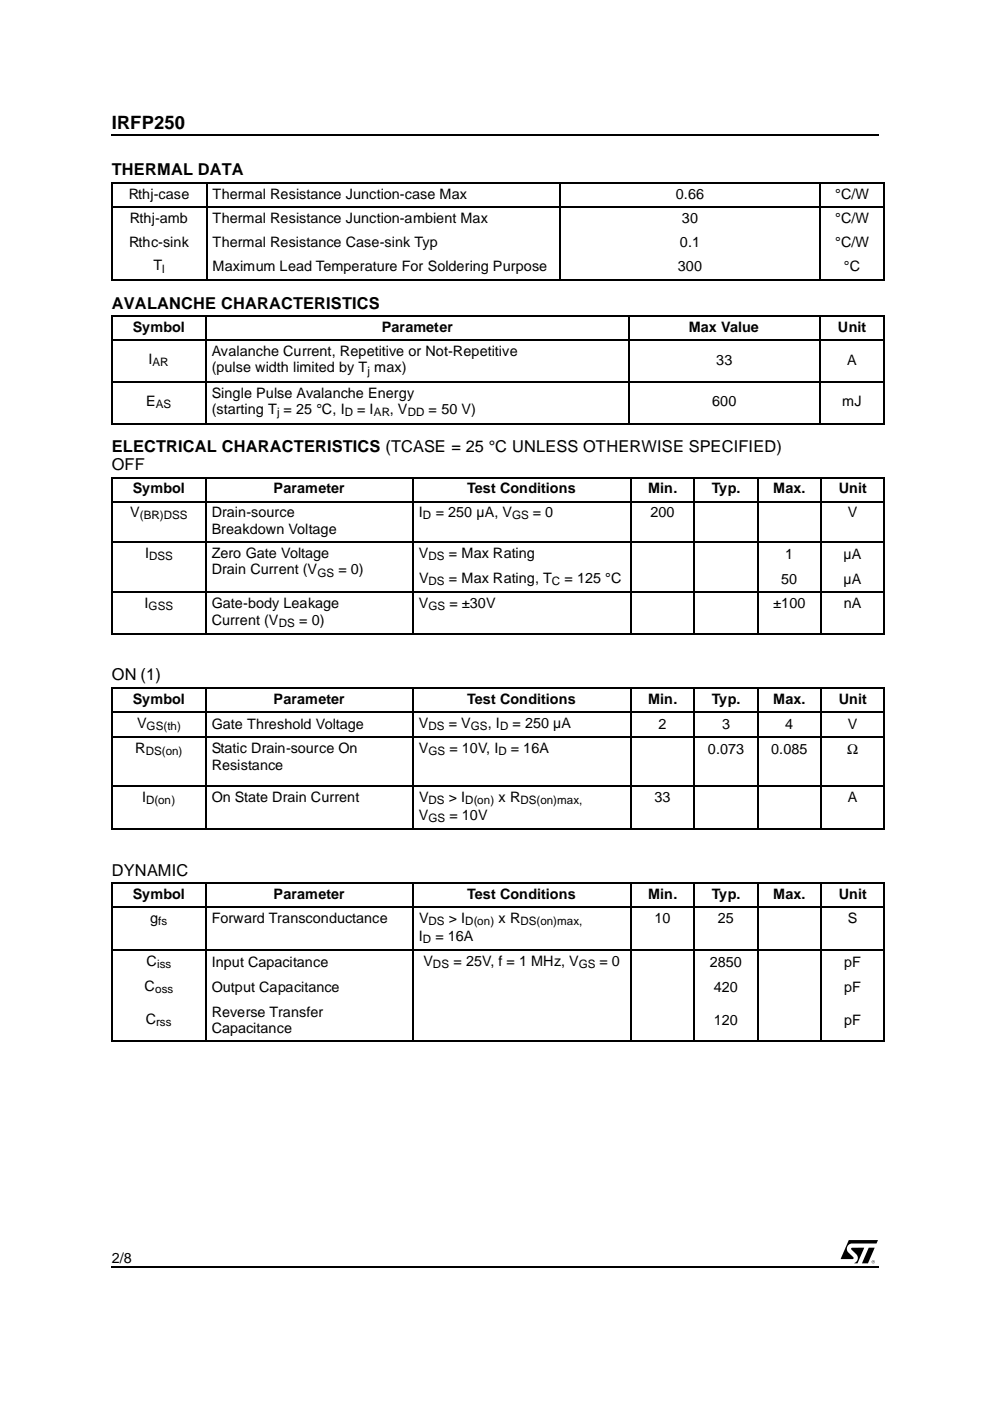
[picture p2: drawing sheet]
<svg xmlns="http://www.w3.org/2000/svg" width="210mm" height="297mm" viewBox="0 0 210 297" stroke-linecap="round" stroke-linejoin="round" font-family="sans-serif">
<defs><g id="words">
<text font-size="3.9" x="23.7" y="27.4">IRFP250</text>
<g font-size="3.5">
<text x="23.7" y="37.1">THERMAL DATA</text>
<text x="23.7" y="65.4">AVALANCHE CHARACTERISTICS</text>
<text x="23.7" y="95.9">ELECTRICAL CHARACTERISTICS (TCASE = 25 °C UNLESS OTHERWISE SPECIFIED)</text>
<text x="23.7" y="99.6">OFF</text>
<text x="23.7" y="144.2">ON (1)</text>
<text x="23.7" y="185.6">DYNAMIC</text>
</g>
<g font-size="3">
<text x="27.3" y="42.1">Rthj-case</text>
<text x="27.5" y="47.2">Rthj-amb</text>
<text x="45.1" y="47.2">Thermal Resistance Junction-ambient Max</text>
<text x="45.1" y="42.1">Thermal Resistance Junction-case Max</text>
<text x="143.3" y="42.1">0.66</text>
<text x="144.6" y="47.2">30</text>
<text x="177.1" y="42.1">°C/W</text>
<text x="177.1" y="47.2">°C/W</text>
<text x="27.4" y="52.3">Rthc-sink</text>
<text x="45.1" y="52.3">Thermal Resistance Case-sink Typ</text>
<text x="144.1" y="52.3">0.1</text>
<text x="177.1" y="52.3">°C/W</text>
<text x="32.5" y="57.3">T</text>
<text x="45.1" y="57.5">Maximum Lead Temperature For Soldering Purpose</text>
<text x="143.7" y="57.5">300</text>
<text x="178.9" y="57.5">°C</text>
<text x="28.1" y="70.4">Symbol</text>
<text x="81" y="70.4">Parameter</text>
<text x="146.1" y="70.4">Max Value</text>
<text x="177.7" y="70.4">Unit</text>
<text x="31.5" y="77.2">I</text>
<text x="44.9" y="75.4">Avalanche Current, Repetitive or Not-Repetitive</text>
<text x="151.8" y="77.3">33</text>
<text x="179.6" y="77.3">A</text>
<text x="44.9" y="79">(pulse width limited by T max)</text>
<text x="31" y="86.1">E</text>
<text x="44.9" y="84.3">Single Pulse Avalanche Energy</text>
<text x="44.9" y="87.8">(starting T = 25 °C, I</text>
<text x="75.7" y="87.8">= I</text>
<text x="82.7" y="87.8">, V</text>
<text x="90.9" y="87.8">= 50 V)</text>
<text x="151" y="86.2">600</text>
<text x="178.6" y="86.2">mJ</text>
<text x="28.1" y="104.6">Symbol</text>
<text x="58" y="104.6">Parameter</text>
<text x="99.1" y="104.6">Test Conditions</text>
<text x="137.4" y="104.6">Min.</text>
<text x="150.9" y="104.6">Typ.</text>
<text x="163.9" y="104.6">Max.</text>
<text x="177.8" y="104.6">Unit</text>
<text x="27.6" y="109.7">V</text>
<text x="44.9" y="109.7">Drain-source</text>
<text x="44.9" y="113.2">Breakdown Voltage</text>
<text x="88.8" y="109.7">I</text>
<text x="92.4" y="109.7">= 250 µA, V</text>
<text x="113" y="109.7">= 0</text>
<text x="137.9" y="109.7">200</text>
<text x="179.8" y="109.7">V</text>
<text x="30.8" y="118.3">I</text>
<text x="44.9" y="118.3">Zero Gate Voltage</text>
<text x="88.8" y="118.3">V</text>
<text x="95.2" y="118.3">= Max Rating</text>
<text x="166.5" y="118.4">1</text>
<text x="178.8" y="118.4">µA</text>
<text x="44.9" y="121.8">Drain Current (V</text>
<text x="71.7" y="121.8">= 0)</text>
<text x="88.8" y="123.6">V</text>
<text x="95.2" y="123.6">= Max Rating, T</text>
<text x="119.7" y="123.6">= 125 °C</text>
<text x="165.6" y="123.7">50</text>
<text x="178.8" y="123.7">µA</text>
<text x="30.7" y="128.9">I</text>
<text x="44.9" y="128.9">Gate-body Leakage</text>
<text x="88.8" y="128.9">V</text>
<text x="95.3" y="128.9">= ±30V</text>
<text x="163.9" y="128.9">±100</text>
<text x="178.9" y="128.9">nA</text>
<text x="44.9" y="132.5">Current (V</text>
<text x="63.4" y="132.5">= 0)</text>
<text x="28.1" y="149.2">Symbol</text>
<text x="58" y="149.2">Parameter</text>
<text x="99.1" y="149.2">Test Conditions</text>
<text x="137.4" y="149.2">Min.</text>
<text x="150.9" y="149.2">Typ.</text>
<text x="163.9" y="149.2">Max.</text>
<text x="177.8" y="149.2">Unit</text>
<text x="29.1" y="154.3">V</text>
<text x="44.9" y="154.5">Gate Threshold Voltage</text>
<text x="88.8" y="154.3">V</text>
<text x="95.2" y="154.3">= V</text>
<text x="103.4" y="154.3">, I</text>
<text x="108.6" y="154.3">= 250 µA</text>
<text x="139.6" y="154.5">2</text>
<text x="153.1" y="154.5">3</text>
<text x="166.5" y="154.5">4</text>
<text x="179.8" y="154.5">V</text>
<text x="28.6" y="159.6">R</text>
<text x="44.9" y="159.6">Static Drain-source On</text>
<text x="88.8" y="159.6">V</text>
<text x="95.3" y="159.6">= 10V, I</text>
<text x="108.3" y="159.6">= 16A</text>
<text x="150" y="159.8">0.073</text>
<text x="163.5" y="159.8">0.085</text>
<text x="179.6" y="159.8">Ω</text>
<text x="44.9" y="163.2">Resistance</text>
<text x="30.2" y="170.1">I</text>
<text x="44.9" y="170.1">On State Drain Current</text>
<text x="88.8" y="173.9">V</text>
<text x="88.8" y="170.1">V</text>
<text x="95.2" y="170.1">&gt; I</text>
<text x="95.3" y="173.9">= 10V</text>
<text x="105.7" y="170.1">x R</text>
<text x="138.8" y="170.1">33</text>
<text x="179.8" y="170.1">A</text>
<text x="28.1" y="190.6">Symbol</text>
<text x="58" y="190.6">Parameter</text>
<text x="99.1" y="190.6">Test Conditions</text>
<text x="137.4" y="190.6">Min.</text>
<text x="150.9" y="190.6">Typ.</text>
<text x="163.9" y="190.6">Max.</text>
<text x="177.8" y="190.6">Unit</text>
<text x="31.9" y="195.7">g</text>
<text x="44.9" y="195.7">Forward Transconductance</text>
<text x="88.8" y="195.7">V</text>
<text x="95.2" y="195.7">&gt; I</text>
<text x="105.7" y="195.7">x R</text>
<text x="138.8" y="195.7">10</text>
<text x="152.2" y="195.7">25</text>
<text x="179.8" y="195.7">S</text>
<text x="88.8" y="199.5">I</text>
<text x="92.3" y="199.5">= 16A</text>
<text x="31.1" y="204.9">C</text>
<text x="44.9" y="204.9">Input Capacitance</text>
<text x="89.8" y="204.9">V</text>
<text x="96.1" y="204.9">= 25V, f = 1 MHz, V</text>
<text x="127.1" y="204.9">= 0</text>
<text x="150.5" y="204.9">2850</text>
<text x="179" y="204.9">pF</text>
<text x="30.7" y="210.2">C</text>
<text x="44.9" y="210.3">Output Capacitance</text>
<text x="44.9" y="215.5">Reverse Transfer</text>
<text x="151.3" y="210.3">420</text>
<text x="179" y="210.3">pF</text>
<text x="30.9" y="217.1">C</text>
<text x="44.9" y="219">Capacitance</text>
<text x="151.3" y="217.2">120</text>
<text x="179" y="217.2">pF</text>
<text x="23.7" y="267.7">2/8</text>
</g>
<g font-size="2.5">
<text x="34.4" y="57.8">l</text>
<text x="32.4" y="77.7">AR</text>
<text x="77.9" y="79.5">j</text>
<text x="33" y="86.5">AS</text>
<text x="58.8" y="88.3">j</text>
<text x="73.1" y="88.3">D</text>
<text x="79.3" y="88.3">AR</text>
<text x="86.5" y="88.3">DD</text>
<text x="29.7" y="110.1">(BR)DSS</text>
<text x="89.7" y="110.1">D</text>
<text x="108.6" y="110.1">GS</text>
<text x="31.6" y="118.8">DSS</text>
<text x="90.9" y="118.8">DS</text>
<text x="67.3" y="122.3">GS</text>
<text x="90.9" y="124.1">DS</text>
<text x="117" y="124.1">C</text>
<text x="31.5" y="129.4">GSS</text>
<text x="90.9" y="129.4">GS</text>
<text x="59.1" y="133">DS</text>
<text x="31.1" y="154.8">GS(th)</text>
<text x="90.9" y="154.8">DS</text>
<text x="99.8" y="154.8">GS</text>
<text x="106" y="154.8">D</text>
<text x="30.9" y="160.2">DS(on)</text>
<text x="90.9" y="160.2">GS</text>
<text x="105.7" y="160.2">D</text>
<text x="31" y="170.6">D(on)</text>
<text x="90.9" y="170.6">DS</text>
<text x="98.7" y="170.6">D(on)</text>
<text x="110.3" y="170.6">DS(on)max,</text>
<text x="90.9" y="174.3">GS</text>
<text x="33.5" y="196.2">fs</text>
<text x="90.9" y="196.2">DS</text>
<text x="98.7" y="196.2">D(on)</text>
<text x="110.3" y="196.2">DS(on)max,</text>
<text x="89.7" y="199.9">D</text>
<text x="33.3" y="205.3">iss</text>
<text x="91.8" y="205.3">DS</text>
<text x="122.7" y="205.3">GS</text>
<text x="32.9" y="210.6">oss</text>
<text x="33.1" y="217.6">rss</text>
</g>
</g></defs>
<path d="M23.6 28.4l.1 .3zM186.3 28.4l.1 .3zM23.6 268.4l.1 .3zM186.3 268.4l.1 .3z" fill="#000"/>
<path d="M23.7 28.5h162.6M23.7 268.6h162.6" fill="none" stroke="#000" stroke-width=".25"/>
<path d="M178.2 262.9h8v4.9h-8z" fill="#fff"/>
<path d="M180.5 264.6l2.7-.1-1.4 3.4-.7-.1a1.17 1.17 0 0 0 .5-1.9l-1.1-1zM184.2 264.5h1.3l-1.5 3.4h-1.2zM180 262.9h6.2l-.4 .7h-5.1a1.12 1.12 0 0 0-1.1 .8 1.12 1.12 0 0 0 .3 1.2l1 1v.3l-2.7 .1z" fill="#000"/>
<path d="M184.8 267.5a.35 .35 0 0 1 .7 0 .35 .35 0 0 1-.7 0zM184.9 267.5a.29 .29 0 0 0 .5 0 .29 .29 0 0 0-.5 0zM185 267.3l.3 .1v.3l-.2-.2-.1 .2zM185.1 267.4h.2z" fill="#231f20"/>
<g fill="none" stroke="#000" stroke-width=".25">
<path d="M23.6 38.8h164M23.8 38.8v20.3M43.8 38.7v20.7M118.8 38.7v20.7M173.8 38.7v20.7M187.5 38.8v20.3M23.6 43.9h164M23.6 59.3h164M23.6 67.1h164M23.6 72.1h164M23.8 67.1v22.5M43.7 66.9v23"/>
<path d="M133.3 66.9v23M173.8 66.9v23M187.5 67.1v22.5M23.6 80.9h164M23.6 89.8h164M23.6 101.3h164M23.6 106.3h164M23.6 115h164M23.8 101.3v33M43.7 101.1v33.4M87.5 101.1v33.4M133.8 101.1v33.4"/>
<path d="M147.2 101.1v33.4M160.7 101.1v33.4M174.1 101.1v33.4M187.5 101.3v33M23.6 125.6h164M23.6 134.5h164M23.6 145.9h164M23.6 151h164M23.6 156.3h164M23.8 146v29.6M43.7 145.8v30.1M87.5 145.8v30.1"/>
<path d="M133.8 145.8v30.1M147.2 145.8v30.1M160.7 145.8v30.1M174.1 145.8v30.1M187.5 146v29.6M23.6 166.7h164M23.6 175.9h164M23.6 187.3h164M23.6 192.4h164M23.8 187.4v33.2M43.7 187.2v33.7M87.5 187.2v33.7"/>
<path d="M133.8 187.2v33.7M147.2 187.2v33.7M160.7 187.2v33.7M174.1 187.2v33.7M187.5 187.4v33.2M23.6 201.5h164M23.6 220.7h164"/>
</g>
<use href="#words"/>
</svg>
